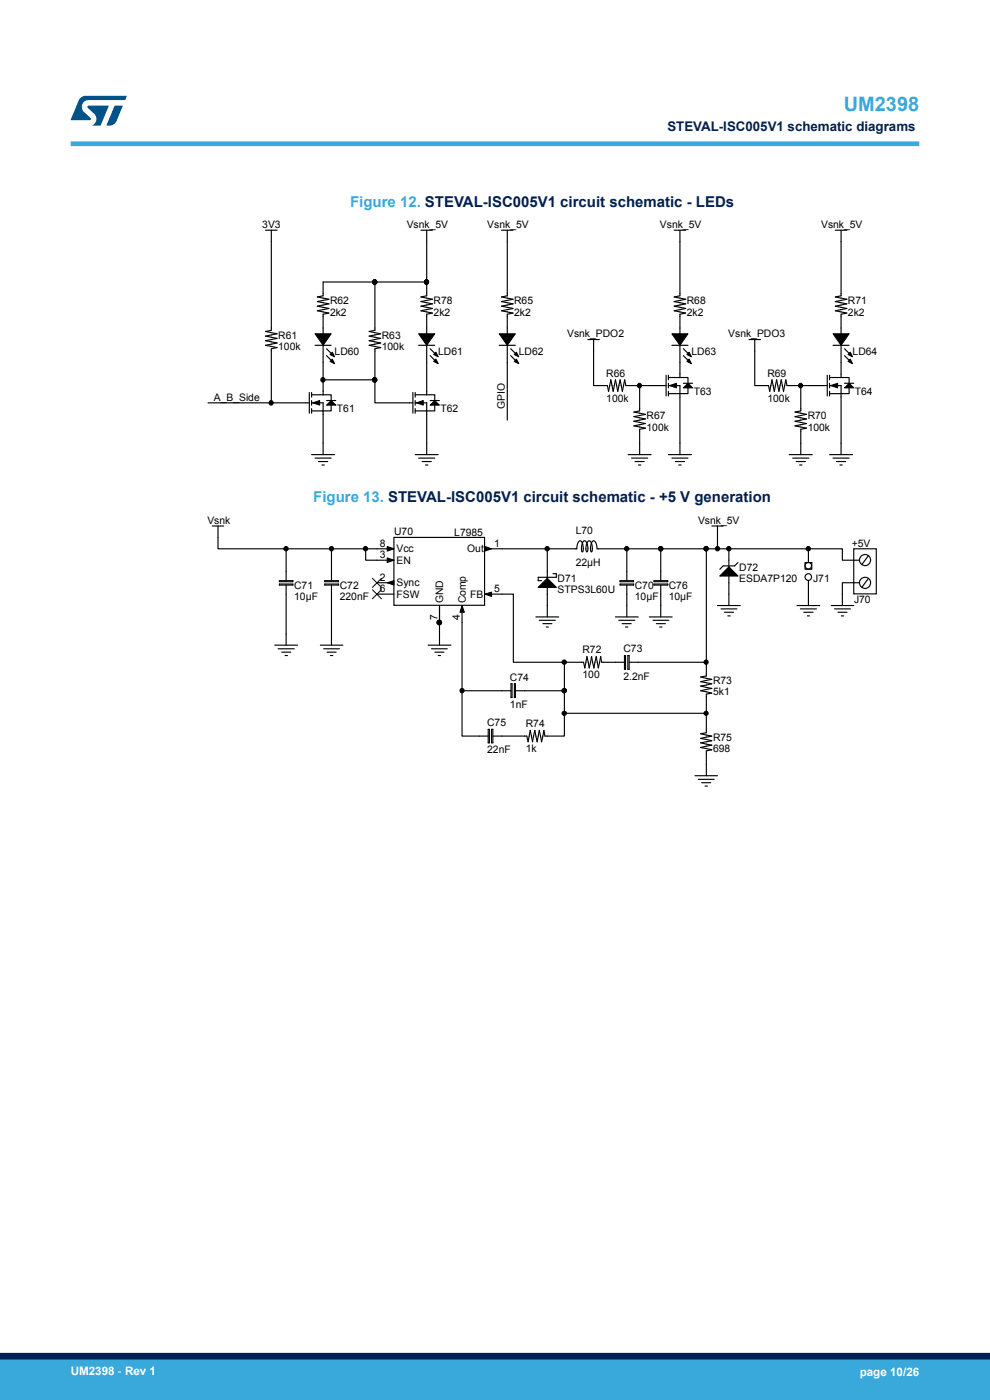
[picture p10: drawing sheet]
<svg xmlns="http://www.w3.org/2000/svg" width="210mm" height="297mm" viewBox="0 0 210 297" stroke-linecap="round" stroke-linejoin="round" font-family="sans-serif">
<defs><g id="words">
<text font-size="4.2" fill="#39a9dc" x="179" y="23.5">UM2398</text>
<g font-size="3.2" fill="#39a9dc">
<text x="74.3" y="43.8">Figure 12. STEVAL-ISC005V1 circuit schematic - LEDs</text>
<text x="66.5" y="106.6">Figure 13. STEVAL-ISC005V1 circuit schematic - +5 V generation</text>
</g>
<text font-size="2.8" fill="#002052" x="141.6" y="27.9">STEVAL-ISC005V1 schematic diagrams</text>
<g font-size="2.5" fill="#fff">
<text x="15" y="291.6">UM2398 - Rev 1</text>
<text x="182.4" y="291.9">page 10/26</text>
</g>
<g font-size="2.2">
<text x="55.6" y="48.4">3V3</text>
<text x="86.3" y="48.4">Vsnk_5V</text>
<text x="103.4" y="48.4">Vsnk_5V</text>
<text x="140" y="48.4">Vsnk_5V</text>
<text x="174.2" y="48.4">Vsnk_5V</text>
<text x="70" y="64.5">R62</text>
<text x="92" y="64.5">R78</text>
<text x="109.1" y="64.5">R65</text>
<text x="145.7" y="64.5">R68</text>
<text x="179.9" y="64.5">R71</text>
<text x="59" y="71.8">R61</text>
<text x="70" y="66.9">2k2</text>
<text x="81" y="71.8">R63</text>
<text x="92" y="66.9">2k2</text>
<text x="109.1" y="66.9">2k2</text>
<text x="120.3" y="71.6">Vsnk_PDO2</text>
<text x="145.7" y="66.9">2k2</text>
<text x="154.5" y="71.6">Vsnk_PDO3</text>
<text x="179.9" y="66.9">2k2</text>
<text x="59" y="74.3">100k</text>
<text x="71" y="75.2">LD60</text>
<text x="81" y="74.3">100k</text>
<text x="93" y="75.2">LD61</text>
<text x="110" y="75.2">LD62</text>
<text x="146.7" y="75.2">LD63</text>
<text x="180.8" y="75.2">LD64</text>
<text x="128.6" y="79.9">R66</text>
<text x="147.2" y="83.8">T63</text>
<text x="162.8" y="79.9">R69</text>
<text x="181.3" y="83.8">T64</text>
<text x="45.3" y="85">A_B_Side</text>
<text x="71.5" y="87.5">T61</text>
<text x="93.4" y="87.5">T62</text>
<text x="107.1" y="86.7" transform="rotate(-90 107.1 86.7)">GPIO</text>
<text x="128.6" y="85.3">100k</text>
<text x="137.1" y="88.9">R67</text>
<text x="162.8" y="85.3">100k</text>
<text x="171.3" y="88.9">R70</text>
<text x="137.1" y="91.4">100k</text>
<text x="171.3" y="91.4">100k</text>
<text x="44" y="111.2">Vsnk</text>
<text x="83.6" y="113.6">U70</text>
<text x="96.4" y="113.8">L7985</text>
<text x="122.1" y="113.3">L70</text>
<text x="148.1" y="111.2">Vsnk_5V</text>
<text x="80.6" y="118.4">3</text>
<text x="80.6" y="116">8</text>
<text x="84.1" y="119.6">EN</text>
<text x="84.1" y="117.2">Vcc</text>
<text x="99.1" y="117.2">Out</text>
<text x="104.8" y="116">1</text>
<text x="180.7" y="116">+5V</text>
<text x="62.4" y="124.9">C71</text>
<text x="72.1" y="124.9">C72</text>
<text x="80.6" y="125.6">6</text>
<text x="80.6" y="123.2">2</text>
<text x="84.1" y="124.4">Sync</text>
<text x="104.8" y="125.6">5</text>
<text x="118.3" y="123.5">D71</text>
<text x="118.3" y="125.9">STPS3L60U</text>
<text x="122.1" y="120.1">22µH</text>
<text x="134.7" y="124.9">C70</text>
<text x="141.9" y="124.9">C76</text>
<text x="156.8" y="121">D72</text>
<text x="156.8" y="123.5">ESDA7P120</text>
<text x="172.5" y="123.5">J71</text>
<text x="62.4" y="127.3">10µF</text>
<text x="72.1" y="127.3">220nF</text>
<text x="84.1" y="126.8">FSW</text>
<text x="92.8" y="131.5" transform="rotate(-90 92.8 131.5)">7</text>
<text x="94" y="128" transform="rotate(-90 94 128)">GND</text>
<text x="97.6" y="131.5" transform="rotate(-90 97.6 131.5)">4</text>
<text x="98.8" y="128" transform="rotate(-90 98.8 128)">Comp</text>
<text x="99.7" y="126.8">FB</text>
<text x="134.7" y="127.3">10µF</text>
<text x="141.9" y="127.3">10µF</text>
<text x="181.2" y="128">J70</text>
<text x="123.6" y="138.6">R72</text>
<text x="123.6" y="143.9">100</text>
<text x="132.2" y="138.4">C73</text>
<text x="108.2" y="144.4">C74</text>
<text x="132.2" y="144.2">2.2nF</text>
<text x="151.3" y="145.1">R73</text>
<text x="151.3" y="147.5">5k1</text>
<text x="103.3" y="154">C75</text>
<text x="108.2" y="150.2">1nF</text>
<text x="111.5" y="154.3">R74</text>
<text x="103.3" y="159.8">22nF</text>
<text x="111.5" y="159.6">1k</text>
<text x="151.3" y="157.1">R75</text>
<text x="151.3" y="159.6">698</text>
</g>
</g></defs>
<g fill="none" stroke="#000" stroke-width=".24">
<path d="M56.3 48.8h2.5M57.6 48.8v21.3l-1.3 .2 2.5 .5-2.5 .5 2.5 .5-2.5 .5 2.5 .5-2.5 .5 2.5 .4-1.2 .3v11.5M79.5 59.8v10.3l-1.2 .2 2.4 .5-2.4 .5 2.4 .5-2.4 .5 2.4 .5-2.4 .5 2.4 .4-1.2 .3v6.6M89.3 48.8h2.4M90.5 48.8v14l-1.2 .2 2.4 .5-2.4 .5 2.4 .5-2.4 .5 2.4 .4-2.4 .5 2.4 .5-1.2 .3v4.1M90.5 59.8h-22v3l-1.2 .2 2.5 .5-2.5 .5 2.5 .5-2.5 .5 2.5 .4-2.5 .5 2.5 .5-1.3 .3v4.1M106.4 48.8h2.4M107.6 48.8v14l-1.2 .2 2.4 .5-2.4 .5 2.4 .5-2.4 .5 2.4 .4-2.4 .5 2.4 .5-1.2 .3v4.1M143 48.8h2.4M144.2 48.8v14l-1.2 .2 2.4 .5-2.4 .5 2.4 .5-2.4 .5 2.4 .4-2.4 .5 2.4 .5-1.2 .3v4.1M177.2 48.8h2.4M178.4 48.8v14l-1.2 .2 2.4 .5-2.4 .5 2.4 .5-2.4 .5 2.4 .4-2.4 .5 2.4 .5-1.2 .3v4.1"/>
<path d="M66.8 73.3h3.4M68.5 73.3v10.5M69.3 74l1.4 1.5M69.3 75.5l1.4 1.4M88.8 73.3h3.4M90.5 73.3v10.5M91.2 74l1.5 1.5M91.2 75.5l1.5 1.4M105.9 73.3h3.4M107.6 73.3v15.8M108.3 74l1.5 1.5M108.3 75.5l1.5 1.4"/>
<path d="M124.7 72h2.4M125.9 72v9.8h2.9l.3 1.2 .5-2.4 .5 2.4 .5-2.4 .4 2.4 .5-2.4 .5 2.4 .5-2.4 .3 1.2h8.5M141.3 79.6v4.4M141.8 79.6v1M142.5 73.3h3.4M144.2 73.3v6.8M145 74l1.4 1.5M145 75.5l1.4 1.4M158.9 72h2.4M160.1 72v9.8h2.9l.3 1.2 .5-2.4 .4 2.4 .5-2.4 .5 2.4 .5-2.4 .5 2.4 .5-2.4 .2 1.2h8.6M175.5 79.6v4.4M176 79.6v1"/>
<path d="M176.7 73.3h3.4M178.4 73.3v6.8M179.1 74l1.5 1.5M179.1 75.5l1.5 1.4M44.1 85.5h21.5M65.6 83.3v4.4M66.1 83.3v.9M66.1 85v.9M66.1 86.7v1M66.1 85.5h2.4v10.9M66.1 83.8h2.4M66.1 96.4h4.9"/>
<path d="M66.8 97.2h3.4M67.6 97.9h1.9M68.3 98.6h.5M68.5 83.8h1.7v1.2M68.5 80.6h11M69.3 85h1.9M70.2 85.9v1.3h-4.1M79.5 80.6v4.9h8.1M87.6 83.3v4.4M88.1 83.3v.9M88.1 85v.9M88.1 86.7v1"/>
<path d="M88.1 85.5h2.4v10.9M88.1 83.8h2.4M88.1 96.4h4.9M88.8 97.2h3.4M89.5 97.9h2M90.3 98.6h.5M90.5 83.8h1.7v1.2M91.2 85h2M92.2 85.9v1.3h-4.1M133.2 96.4h4.9M134 97.2h3.4M134.7 97.9h2"/>
<path d="M135.4 98.6h.5M135.7 81.8v5.4l-1.2 .2 2.4 .5-2.4 .5 2.4 .5-2.4 .5 2.4 .5-2.4 .4 2.4 .5-1.2 .3v5.3M141.8 81.8h2.4v14.6M141.8 80.1h2.4M141.8 96.4h4.9M141.8 81.3v1M141.8 83v1M142.5 97.2h3.4M143.3 97.9h1.9M144 98.6h.5M144.2 80.1h1.7v1.2M145 81.3h1.9"/>
<path d="M145.9 82.3v1.2h-4.1M167.4 96.4h4.9M168.2 97.2h3.4M168.9 97.9h1.9M169.6 98.6h.5M169.9 81.8v5.4l-1.3 .2 2.5 .5-2.5 .5 2.5 .5-2.5 .5 2.5 .5-2.5 .4 2.5 .5-1.2 .3v5.3M176 81.8h2.4v14.6M176 80.1h2.4M176 81.3v1M176 83v1M176 96.4h4.9M176.7 97.2h3.4"/>
<path d="M177.4 97.9h2M178.2 98.6h.5M178.4 80.1h1.7v1.2M179.1 81.3h2M180.1 82.3v1.2h-4.1M45 111.6h2.5M46.2 111.6v4.8h37.4M60.7 116.4v6.8M70.3 116.4v6.8M77.6 116.4v2.4h6M83.6 114h19.2v14.4h-19.2zM116.1 116.4v6.3"/>
<path d="M126.6 116.4a1.78 1.78 0 0 0-.7-1.7 1.99 1.99 0 0 0-.4 2.4 2.12 2.12 0 0 0-.5-2.4 1.93 1.93 0 0 0-.5 2.4 1.93 1.93 0 0 0-.5-2.4 2.12 2.12 0 0 0-.5 2.4 1.99 1.99 0 0 0-.4-2.4 1.45 1.45 0 0 0-.7 1.7h-19.6M126.7 116.4h23.1M133 116.4v6.8M140.2 116.4v6.8M149.8 116.4h28.9v2.4h3.6M149.8 116.4v27l-1.2 .2 2.4 .5-2.4 .5 2.4 .5-2.4 .5 2.4 .4-2.4 .5 2.4 .5-1.2 .3v8.1l-1.2 .3 2.4 .5-2.4 .5 2.4 .4-2.4 .5 2.4 .5-2.4 .5 2.4 .5-1.2 .2v5.3M151 111.6h2.4M152.2 111.6v4.8M154.6 116.4v3.9M156.5 119.3l-.7 .8h-2.4l-.7 .7M170.8 119.3h1.4v1.5h-1.4zM171.5 116.4v2.9"/>
<path d="M181.1 116.4h4.8v9.6h-4.8zM184.2 117.9l-1.4 1.9M58.3 136.9h4.8M59 137.6h3.4M59.3 123.2h2.8v.2h-2.8zM59.3 123.9h2.8v.2h-2.8zM59.8 138.4h1.9M60.5 139.1h.5M60.7 124.1v12.8M68 136.9h4.7M68.7 137.6h3.3M68.9 123.2h2.9v.2h-2.9z"/>
<path d="M68.9 123.9h2.9v.2h-2.9zM69.4 138.4h1.9M70.1 139.1h.5M70.3 124.1v12.8M80 126h3.6M80 123.6h3.6M90.8 136.9h4.8M91.5 137.6h3.4M92.2 138.4h2M93 139.1h.4M93.2 128.5v8.4M98 128.5v27.7h5.6"/>
<path d="M102.8 126h6.1v14.5h14.9l.3 1.2 .4-2.4 .5 2.4 .5-2.4 .5 2.4 .5-2.4 .4 2.4 .5-2.4 .2 1.2h4.9M113.7 130.9h4.8M114.2 124.6l1.9-1.9 1.9 1.9zM114.4 131.6h3.4M115.2 132.3h1.9M115.9 133h.4M116.1 124.6v6.3M117.3 121.7h.7v.8h-3.8v.7h.7M130.5 130.9h4.9M131.3 131.6h3.4M131.5 123.2h2.9v.2h-2.9zM131.5 123.9h2.9v.2h-2.9z"/>
<path d="M132 132.3h1.9M132.5 139.1h.2v2.9h-.2zM132.7 133h.5M133 124.1v6.8M133.2 139.1h.3v2.9h-.3zM137.7 130.9h4.9M138.5 131.6h3.4M138.7 123.2h2.9v.2h-2.9zM138.7 123.9h2.9v.2h-2.9zM139.2 132.3h1.9M139.9 133h.5M140.2 124.1v6.8"/>
<path d="M152.2 128.5h4.8M152.7 122.2l1.9-1.9 1.9 1.9zM153 129.2h3.3M153.7 129.9h1.9M154.4 130.7h.5M154.6 122.2v6.3M169.1 128.5h4.8M169.8 129.2h3.4M170.5 129.9h2M171.3 130.7h.4M171.5 123.2v5.3M176.3 128.5h4.8"/>
<path d="M177 129.2h3.4M177.7 129.9h2M178.5 130.7h.5M182.3 123.6h-3.6v4.9M184.2 122.7l-1.4 1.9M103.6 154.7h.2v2.9h-.2zM104.3 154.7h.2v2.9h-.2zM108.4 145.1h.2v2.9h-.2zM108.4 146.5h-10.4M109.1 145.1h.2v2.9h-.2zM119.7 151.3h30.1M119.7 140.5v6h-10.4"/>
<path d="M119.7 146.5v9.7h-4.1l-.2-1.3-.5 2.5-.5-2.5-.5 2.5-.4-2.5-.5 2.5-.5-2.5-.5 2.5-.3-1.2h-7.2M133.5 140.5h16.3M147.4 164.6h4.8M148.1 165.3h3.4M148.8 166h2M149.6 166.8h.5"/>
<circle cx="183.5" cy="118.8" r="1.17"/>
<circle cx="171.4" cy="122.4" r=".69"/>
<circle cx="171.5" cy="120" r=".68"/>
<circle cx="183.5" cy="123.6" r="1.18"/>
</g>
<g fill="#000">
<path d="M66.8 70.8h3.4l-1.7 2.5zM70.5 76.2l.5 1-1-.5zM70.5 74.7l.5 1-1-.5zM88.8 70.8h3.4l-1.7 2.5zM92.5 76.2l.5 1-1-.5zM92.5 74.7l.5 1-1-.5zM105.9 70.8h3.4l-1.7 2.5zM109.6 76.2l.4 1-.9-.5zM109.6 74.7l.4 1-.9-.5zM142.5 70.8h3.4l-1.7 2.5zM146.2 76.2l.5 1-1-.5zM146.2 74.7l.5 1-1-.5z"/>
<path d="M176.7 70.8h3.4l-1.7 2.5zM180.4 76.2l.5 1-1-.5zM180.4 74.7l.5 1-1-.5zM66.3 85.5l1.5-.5v.9zM69.3 85.9l.9-.9 1 .9zM88.3 85.5l1.5-.5v.9zM91.2 85.9l1-.9 1 .9zM142 81.8l1.5-.5v1zM145 82.3l.9-1 1 1zM176.2 81.8l1.5-.5v1zM179.1 82.3l1-1 1 1zM82.1 115.9l1.5 .5-1.5 .5z"/>
<path d="M82.1 118.3l1.5 .5-1.5 .5zM102.8 115.9l1.5 .5-1.5 .5zM82.1 123.6l1.5-.4v.9zM98 128.5l.5 1.4h-.9zM102.8 126l1.5-.4v.9zM114.2 124.6l1.9-1.9 1.9 1.9zM152.7 122.2l1.9-1.9 1.9 1.9z"/>
<circle cx="79.5" cy="59.8" r=".47"/>
<circle cx="90.5" cy="59.8" r=".47"/>
<circle cx="57.5" cy="85.5" r=".47"/>
<circle cx="68.5" cy="80.6" r=".47"/>
<circle cx="79.5" cy="80.6" r=".47"/>
<circle cx="135.6" cy="81.8" r=".47"/>
<circle cx="169.8" cy="81.8" r=".47"/>
<circle cx="60.7" cy="116.4" r=".46"/>
<circle cx="70.3" cy="116.4" r=".46"/>
<circle cx="77.5" cy="116.4" r=".47"/>
<circle cx="116.1" cy="116.4" r=".46"/>
<circle cx="132.9" cy="116.4" r=".47"/>
<circle cx="140.1" cy="116.4" r=".46"/>
<circle cx="149.8" cy="116.4" r=".45"/>
<circle cx="152.2" cy="116.4" r=".46"/>
<circle cx="154.6" cy="116.4" r=".46"/>
<circle cx="171.5" cy="116.4" r=".46"/>
<circle cx="93.2" cy="132.1" r=".47"/>
<circle cx="98" cy="146.5" r=".46"/>
<circle cx="119.7" cy="140.5" r=".47"/>
<circle cx="119.7" cy="146.5" r=".47"/>
<circle cx="119.7" cy="151.3" r=".46"/>
<circle cx="149.8" cy="140.5" r=".45"/>
<circle cx="149.8" cy="151.3" r=".44"/>
</g>
<g fill="none" stroke="#000" stroke-width=".21">
<path d="M66.8 70.8h3.4l-1.7 2.5zM70.5 76.2l.5 1-1-.5zM70.5 74.7l.5 1-1-.5zM88.8 70.8h3.4l-1.7 2.5zM92.5 76.2l.5 1-1-.5zM92.5 74.7l.5 1-1-.5zM105.9 70.8h3.4l-1.7 2.5zM109.6 76.2l.4 1-.9-.5zM109.6 74.7l.4 1-.9-.5zM142.5 70.8h3.4l-1.7 2.5zM146.2 76.2l.5 1-1-.5zM146.2 74.7l.5 1-1-.5z"/>
<path d="M176.7 70.8h3.4l-1.7 2.5zM180.4 76.2l.5 1-1-.5zM180.4 74.7l.5 1-1-.5zM66.3 85.5l1.5-.5v.9zM69.3 85.9l.9-.9 1 .9zM88.3 85.5l1.5-.5v.9zM91.2 85.9l1-.9 1 .9zM142 81.8l1.5-.5v1zM145 82.3l.9-1 1 1zM176.2 81.8l1.5-.5v1zM179.1 82.3l1-1 1 1zM82.1 115.9l1.5 .5-1.5 .5z"/>
<path d="M82.1 118.3l1.5 .5-1.5 .5zM102.8 115.9l1.5 .5-1.5 .5zM79 125.1l1.9 1.9M79 122.7l1.9 1.9M80.9 125.1l-1.9 1.9M80.9 122.7l-1.9 1.9M82.1 123.6l1.5-.4v.9zM98 128.5l.5 1.4h-.9zM102.8 126l1.5-.4v.9z"/>
<circle cx="79.5" cy="59.8" r=".47"/>
<circle cx="90.5" cy="59.8" r=".47"/>
<circle cx="57.5" cy="85.5" r=".47"/>
<circle cx="68.5" cy="80.6" r=".47"/>
<circle cx="79.5" cy="80.6" r=".47"/>
<circle cx="135.6" cy="81.8" r=".47"/>
<circle cx="169.8" cy="81.8" r=".47"/>
<circle cx="60.7" cy="116.4" r=".46"/>
<circle cx="70.3" cy="116.4" r=".46"/>
<circle cx="77.5" cy="116.4" r=".47"/>
<circle cx="116.1" cy="116.4" r=".46"/>
<circle cx="132.9" cy="116.4" r=".47"/>
<circle cx="140.1" cy="116.4" r=".46"/>
<circle cx="149.8" cy="116.4" r=".45"/>
<circle cx="152.2" cy="116.4" r=".46"/>
<circle cx="154.6" cy="116.4" r=".46"/>
<circle cx="171.5" cy="116.4" r=".46"/>
<circle cx="93.2" cy="132.1" r=".47"/>
<circle cx="98" cy="146.5" r=".46"/>
<circle cx="119.7" cy="140.5" r=".47"/>
<circle cx="119.7" cy="146.5" r=".47"/>
<circle cx="119.7" cy="151.3" r=".46"/>
<circle cx="149.8" cy="140.5" r=".45"/>
<circle cx="149.8" cy="151.3" r=".44"/>
</g>
<path d="M15 30.5h180" fill="none" stroke="#39a9dc" stroke-width="1"/>
<g fill="#005288">
<path d="M17.1 20.7l1.1-.4 8.7 .1-.4 .8h-7.6a1.45 1.45 0 0 0-1.4 .9 1.45 1.45 0 0 0 .2 1.6l1.5 1.3v.4l-4.2 .1 1.7-4.2z"/>
<path d="M24.3 22.4l1.7 .1-1.3 3.2a1.6 1.6 0 0 1-1.5 .9l-.6-.1z"/>
<path d="M18.6 22.5h4.5l-1.8 4.1h-1.7a1.54 1.54 0 0 0 .4-2.4l-1.4-1.3z"/>
</g>
<g fill="#39a9dc">
<path d="M0 288.4h210v8.6h-210z" fill-rule="evenodd"/>
<path d="M-.1 288.4h210.2v4.4h-210.2z" fill-rule="evenodd"/>
</g>
<path d="M0 287.7h210" fill="none" stroke="#002052" stroke-width="1.4"/>
<use href="#words"/>
</svg>
